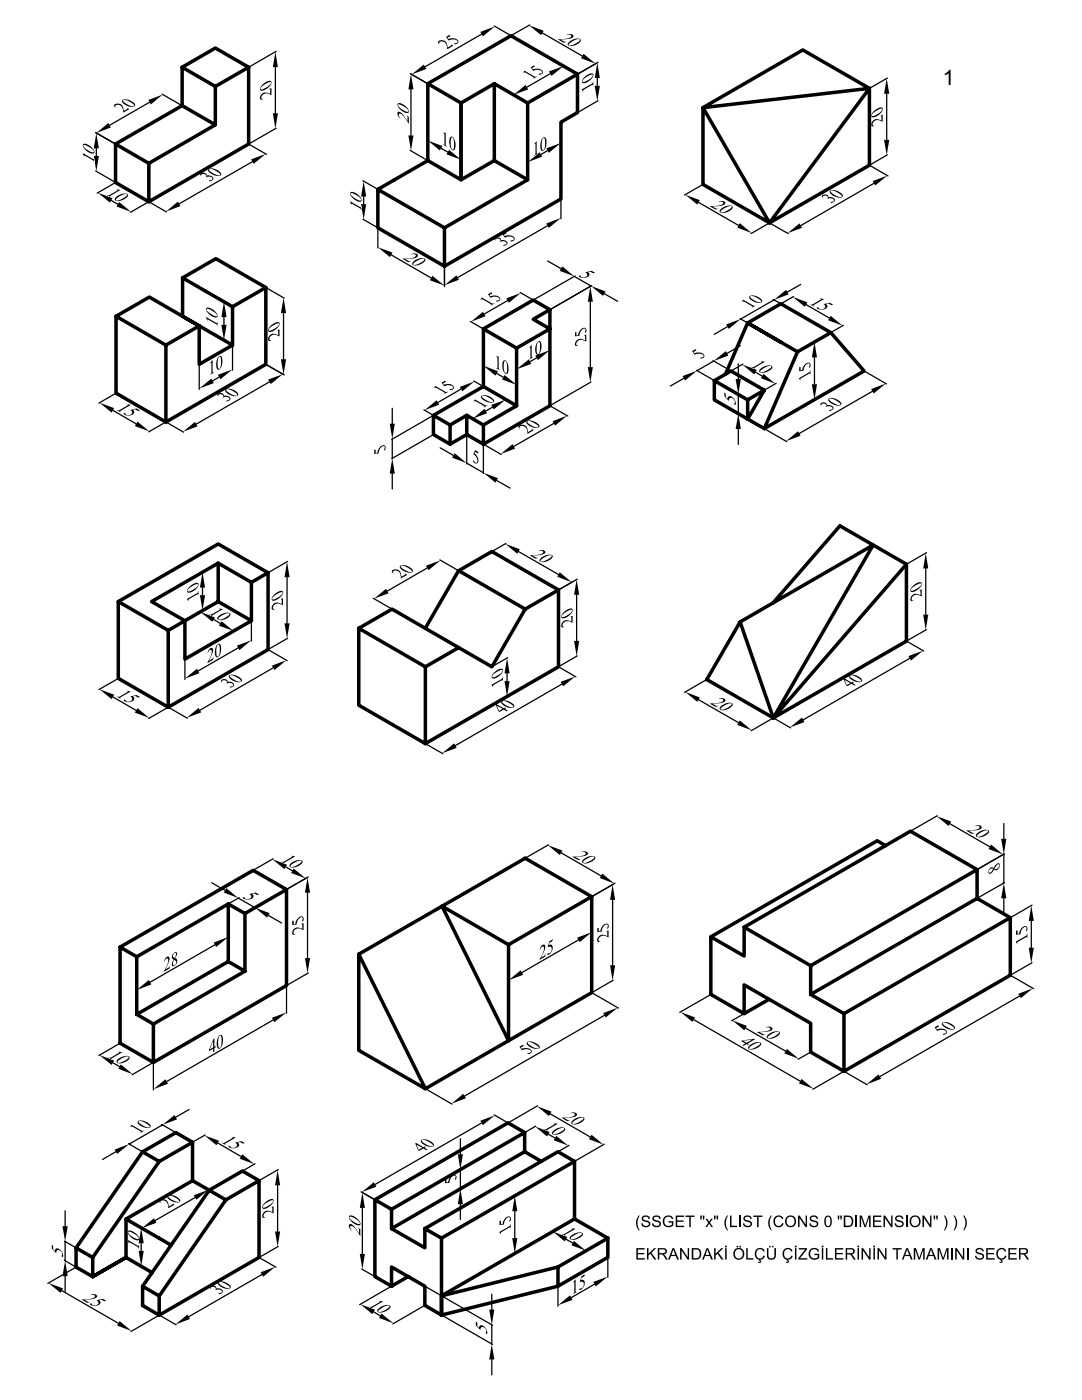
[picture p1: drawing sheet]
<svg xmlns="http://www.w3.org/2000/svg" width="216mm" height="279mm" viewBox="0 0 216 279" stroke-linecap="round" stroke-linejoin="round" font-family="sans-serif">
<defs><g id="words">
<text font-size="4.2" x="188.1" y="16.9">1</text>
</g></defs>
<g fill="none" stroke="#000" stroke-width=".7">
<path d="M36.3 13.4l6.7 3.9M49.6 13.4l-6.6-3.8-6.7 3.8v7.7M85.4 16.7v15.3l-10 5.8M85.4 16.7l6.6 3.9v15.3l-6.6-3.9M98.6 16.7l-6.6 3.9v15.3l6.6-3.9M115.2 14.8l-13.2-7.7-16.6 9.6M29.7 32.6l13.3-7.7v-7.6l6.6-3.9v15.3l-19.9 11.6v-7.7l-6.6-3.9v7.7l6.6 3.9M43 24.9l-6.7-3.8-13.2 7.6M105.3 20.6l-6.7-3.9v15.3l6.7 3.9M140.3 21.5v15.3l13.2 7.7 20-26.9v15.4l-20 11.5zM140.3 21.5l19.9-11.5 13.3 7.6zM36.4 55.5v7.6l10 5.8"/>
<path d="M53 57.4l-9.9-5.8-6.7 3.9 10 5.7M88.7 45.5l-13.3-7.7v7.7l13.3 7.6v-7.6l16.6-9.6v-15.3l9.9-5.8v7.7l-3.3 1.9v15.3l-23.2 13.4M23.2 63.1l6.6-3.8 10 5.7M33.1 68.9l-9.9-5.8v15.4l9.9 5.7v-15.3l6.7-3.9v7.7l6.6-3.8v-7.7l6.6-3.8v15.3l-19.9 11.5M103.1 69.5l-6.6-3.9v11.5M109.7 61.8v19.2l-13.2 7.6M109.7 61.8l-3.3 1.9 3.3 1.9-6.6 3.9v11.5l-6.6 3.8v3.8l-3.4-1.9v-3.8l3.4 1.9M109.7 61.8l-3.3-1.9-9.9 5.7M142.5 76l6.7 3.8v3.8l-6.7-3.8zM142.5 76l3.4-2 6.6 3.9-3.3 1.9M149.2 64.5l6.6-3.9 10 5.8-6.7 3.8zM152.5 77.9l-3.3 5.7"/>
<path d="M155.8 68.3l-6.6-3.8-4.4 10.2M159.1 70.2l-6.6 15.3M165.8 66.4l6.6 7.6-19.9 11.5M89.8 84.8v3.8M93.1 82.9l-3.3 1.9-3.3-1.9v3.8l3.3 1.9 3.3-1.9M103.1 81l-6.6-3.9-10 5.8M149.2 83.6l3.3 1.9M43.5 112.4v7.7l6.7 3.8M50.2 116.2l-6.7-3.8-13.3 7.7 6.7 3.8 6.6-3.8M53.5 114.3l-10-5.7-19.9 11.5M91.5 113.9l-6.6 11.5M111.4 117.7l-13.3-7.6-6.6 3.8 13.3 7.7"/>
<path d="M180.9 112.6v15.4l-26.6 15.3zM180.9 112.6l-13.3-7.7-13.3 15.4M33.6 125.8l-10-5.7v15.3l10 5.7v-15.3l3.3-1.9v7.7l13.3-7.7v-7.7l3.3-1.9v15.3l-19.9 11.5M71.6 125.4l6.6-3.8 13.3 7.6M84.9 133.1l-13.3-7.7v15.3l13.3 7.7M91.5 129.2l-6.6 3.9v15.3M104.8 121.6l6.6-3.9v15.4l-26.5 15.3M104.8 121.6l-6.7 11.5-6.6-3.9M147.7 124.1l6.6 19.2-13.3-7.7zM147.7 124.1l26.5-15.3-19.9 34.5M57.2 177.5l-6.7-3.8-26.5 15.3M118.1 178.9l-16.6 9.6v19.2l-13.3-26.9 13.3 7.7"/>
<path d="M176.7 168.8l-1.7-1-33.2 19.2M195 179.3v-5.8l-33.2 19.2M195 173.5l-13.3-7.6-33.2 19.1M24 189l3.3 1.9v11.5l3.3 2v7.6l-6.6-3.8zM45.6 180.4l-18.3 10.5M48.9 193.8l-3.3-1.9-18.3 10.5M48.9 182.3l-3.3-1.9v11.5M71.6 190.4v19.2l13.3 7.7-13.3-26.9 33.2-19.1 13.3 7.6v19.2l-33.2 19.2M141.8 187l6.7 3.8v-5.8l13.3 7.7v5.8l6.6 3.8v11.5l-6.6-3.8v-5.8l-13.3-7.6v5.7l-6.7-3.8zM153.5 199.4l-5 2.9M201.6 183.1l-6.6-3.8-33.2 19.2M30.6 204.4l18.3-10.6v-11.5l8.3-4.8v19.2l-26.6 15.3"/>
<path d="M168.4 202.3l33.2-19.2v11.5l-33.2 19.2M28.4 229.9l6.7-3.9 3.3 2-6.6 3.8zM28.4 229.9l-13.2 19.1M31.8 231.8l-13.3 19.2M38.4 235.6l-13.3 7.7v7.7l-6.6 3.8 6.6-3.8 5.3 3M38.4 228v7.6M38.4 235.6l3.3 1.9-13.3 19.2M51.7 235.6l-3.3-1.9-6.7 3.8 3.4 2M74.8 239.4l3.3 1.9v3.9l6.7 3.8v-3.8l3.3 1.9v15.3l-3.3-1.9v-3.8l-6.7-3.8v3.8l-3.3-1.9zM74.8 239.4l26.6-15.3 3.3 1.9-26.6 15.3M104.7 226v3.8l-26.6 15.4M104.7 229.8l3.3 2"/>
<path d="M114.6 231.8v11.5M15.2 249l3.3 2v3.8l-3.3-1.9zM25.1 243.3l9 5.2M28.4 256.7l3.4 1.9v3.9l-3.4-2zM31.8 258.6l13.3-19.1 6.6-3.9v15.4l-19.9 11.5M81.4 254.8l-3.3 1.9M84.8 245.2l26.5-15.4 3.3 2-26.5 15.3M111.3 256.7l-23.2 5.7M111.3 252.9l-23.2 5.7M121.3 247.1l-10 5.8v3.8l10-5.8v-3.8l-6.7-3.8-26.5 15.3v3.8"/>
</g>
<g fill="none" stroke="#000" stroke-width=".25">
<path d="M32.4 18.8l3.9 2.3M54.9 13.4v9.2M55.1 10.2l-5.4 3.2M81.9 14.7l3.4 2-3.3-1.9M82 17.8v9.2M96.1 6.8l-11.3 6.5M98.6 5.2l3.3 1.9M102.3 18.8l2.9 1.7M105.7 5l-3.7 2.1M108.2 6.6l8 4.6M109.8 14.7l-4.7 2.7M112.3 13.1l2.9 1.7"/>
<path d="M119.2 15.6v1.5M119.3 12.4l-4 2.4M176.9 18.7v9.2M177.1 15.6l-3.6 2M19.1 26.5l3.9 2.2M19.1 34.1l3.9 2.3M19.2 29.6v1.5M22.2 40l1.3 .8M23 36.4l-3.6 2.1M29.8 20.4l-7.9 4.6M49.7 28.8l3.5 2M50.4 32.3l-14.6 8.4"/>
<path d="M55.1 25.6l-5.4 3.1M72.4 36.1l3 1.7M72.6 39.2v1.5M81.9 30l3.4 2M85.4 27.9v4.1M88 29.6l1.3 .8M92 31.7v4.1M105.3 32.2v3.6M109.3 30.1l-1.4 .7M111.9 28.4v3.6M111.9 39.8v3.9M119.3 20.1l-4 2.3"/>
<path d="M140.2 36.8l-3.6 2.1M173.5 33l3.7 2.1M174.4 36.6l-14.6 8.4M177.1 30.9l-3.6 2.1M29.7 40.3l-3.7 2.1M29.7 40.3l3.5 2M53.1 57.4l3.6 2.1M72.4 43.7l3 1.7M75.4 45.5v4M78.1 50.9l7.9 4.6M88.7 53.2v4M101.3 60l-4.7 2.7"/>
<path d="M103.8 58.4l2.6 1.5M109.3 45l-18 10.4M109.3 52.1l2.7 1.5M114.6 55.2l3.3 1.9-8.1 4.7 8.3-4.8M114.7 55.1l-8.3 4.8M120.6 58.6l2.6 1.5M139.4 40.4l8 4.6M153.5 44.5l-3.6 2.1M153.6 44.5l3.7 2.1M154.3 59.8l1.5 .8M154.5 59.8l-6.7 3.9M158.3 59.2l-2.4 1.4"/>
<path d="M159.8 56.8l-2.7 1.5M23.1 78.5l-3.4 2M39.8 72.8v4.9M43.7 75.2l-1.3 .8M44.6 67.8l1.8 1.1M44.6 60.2l1.8 1M44.7 63.3v1.5M46.4 68.9v5M53.8 76.2l-14.6 8.4M56.6 74.8l-3.5-2.1 3.6 2.1M56.6 62.5v9.2M92 77.6l-4.6 2.7"/>
<path d="M93.8 64.1l2.6 1.5M94.5 76l1.9 1.1M96.5 72.8v4.3M99.1 74.5l1.3 .8M100.8 79.7l2.2 1.2M103.1 69.5v4.4M103.1 76.7v4.2M107.1 71.4l-1.4 .8M109.7 65.7v4.3M117.8 60.2v13.1M117.9 76.2l-8.1 4.7M136.4 75.5l-2.6 1.5"/>
<path d="M139 73.9l3.5 2M142.3 72l3.5 2M142.4 72.1l-3.3 1.9M145.2 65.2l-2.7 1.5M145.9 77.9l1.5 .9M147.3 72.6v3M147.3 78.7v3.8M147.7 63.6l1.4 .8M147.7 69l-2.6 1.5M148.2 72.7l-2.3 1.3M150.7 74.3l1.4 .8M154.9 76.5l-2.4 1.4"/>
<path d="M160.8 60.8l4.7 2.7M162.5 71.3v5.4M162.6 79.7l-.1 .1M162.6 68.2l-.1 .1M168.3 64.9l-2.5 1.4M172.5 74.1l4.4 2.5M174.1 78.1l-14.6 8.4M22.5 81.9l4.7 2.7M33.1 84.2l-3.4 2M33.2 84.2l3.4 2.1M78.3 81.5v3.1M78.3 87.6v3.9"/>
<path d="M78.3 94.5v3.1M84.6 81.8l1.8 1.1M86.4 86.8l-8.3 4.7M86.4 82.9l-8.3 4.8M87.8 89.4l2.7 1.5M93.1 86.8v5.8M93.1 92.4l3.4 1.9M94.1 83.5l2.3 1.3M96.5 88.7v5.8M96.5 88.7l3.5 2M98.3 81.3l-1.4 .7M99.1 95.9l2.7 1.5"/>
<path d="M109.8 81l3.5 2M110.5 84.5l-8 4.6M145.9 81.7l1.5 .9M147.3 85.6v3.1M152.5 85.6l4.5 2.5M40.4 117.3v1.5M43.5 112.4l-3.2 1.9M57.3 115.2v9.2M57.4 112l-3.9 2.3M74.5 119.4l3.7 2.1M85.3 113.3l-8 4.7M87.8 111.7l3.7 2.2"/>
<path d="M100.9 108.5l-2.7 1.5M103.5 110.1l7.9 4.6M115.1 118.7v9.2M115.2 115.6l-3.7 2.1M184.7 113.5v9.2M184.9 110.3l-4 2.3M22.5 139.1l4.7 2.7M23.6 135.4l-3.9 2.2M36.9 131.6v4M40.3 121.9l3.2-1.8-3.7 2.1M42.6 123.6l1.4 .8M47.5 129.3l-8 4.6"/>
<path d="M50.1 123.9l-3.6 2.1M50.2 124v3.9M53.5 129.7l3.8 2.1M54.5 133.3l-14.6 8.4M57.4 127.4l-3.9 2.2M101.2 134.4v1.5M101.3 138.9l-3.1 1.8M101.3 131.3l-3.1 1.7M111.5 133.1l3.4 2M112.1 136.5l-21.2 12.3M115.2 130.9l-3.7 2.1M139.4 139.6l8 4.6"/>
<path d="M141 135.6l-4.4 2.6M180.9 128l3.4 1.9M181.5 131.4l-21.2 12.3M184.9 125.6l-4 2.3M33.5 141.2l-3.8 2.2M33.6 141.2l3.8 2.1M84.9 148.4l3.4 2M154.3 143.3l-4.4 2.5M154.4 143.3l3.4 2M42.2 176.2l2.7 1.5M47.6 179.2l3.3 1.9M47.7 179.2l-2.1 1.2"/>
<path d="M54.5 171.4l-3.9 2.3M57 173l1.3 .8M61.4 178.2v13M61.5 175l-4.3 2.5M109.5 168.6l-4.7 2.6M112 170.2l7.9 4.6M118.1 179v7.2M122.2 179.6v13M122.7 176.3l-4.6 2.6M187 162.8l-5.3 3M189.5 164.4l8 4.6M200.3 164.3v3.1"/>
<path d="M200.3 170.5v5.7M200.3 179.3v3.1M200.4 170.4l-5.4 3.1M200.4 176.1l-5.4 3.2M27.3 197.4v5M42.9 188.6l-12.9 7.4M45.6 186.9v4.9M51 181.1l-2.1 1.2M53.6 182.7l2.6 1.5M57.2 196.7v5.5M61.5 194.2l-4.3 2.5M101.5 188.6v7.2"/>
<path d="M115.4 187.6l-11.3 6.5M118.1 198.1l5.3 3.1M122.4 195.6l-4.3 2.5M141.8 198.5l-6.2 3.5M201.7 194.7l4.5 2.6M203.5 198.8l-27.9 16.1M205.8 183.8v5.3M205.9 192.1l-4.2 2.5M205.9 180.6l-4.2 2.5M22.5 212.1l1.4 .8M23.9 208.2l-4.2 2.5M30.6 212l-4.2 2.5"/>
<path d="M30.6 212.1v5.4M54.5 203.6l-21.2 12.2M84.9 217.3l5.3 3M120.6 202.6l-27.9 16.1M138.4 203.5l21.3 12.3M148.4 202.3l-2.4 1.4M148.8 205.2l8 4.6M161.7 210l-2.4 1.4M168.4 213.8l-6.2 3.6M168.4 213.8l4.6 2.7M23.1 229.8l-2.6 1.6M25.6 228.2l2.8 1.6"/>
<path d="M32.3 224.4l2.8 1.6M32.4 224.5l-6.6 3.8M37.7 221.4l-2.6 1.5M38.5 235.6l3.2 1.9M38.9 239l-7.9 4.6M40.9 226.5l-2.4 1.4M43.5 228.1l4.6 2.7M50.9 232.3l-2.5 1.4M55.4 236.6v9.2M55.5 233.4l-3.7 2.2M72.1 237.8l2.7 1.6-2.6-1.5M91.9 227.3v3.1"/>
<path d="M91.9 233.4v3.9M96.1 224.1l-21.3 12.3M98.6 222.5l2.7 1.6M104.6 229.9l-12.9 7.4M104.6 226l-12.9 7.5M106.9 224.7l-2.2 1.3M107.3 220.7l-5.9 3.4M109.4 226.4l1.3 .7M109.8 222.3l8 4.6M113.5 228.6l-2.1 1.2M114.6 231.8l-12 6.9M120.6 228.3l-5.9 3.4"/>
<path d="M12.3 257.6l11.3 6.5M12.8 251.5l2.3 1.4M12.8 247.7l2.3 1.3M13 241.6v3.1M13 247.8v3.8M13 254.7v3M15.1 252.9l-5.6 3.2M25.2 251l3.1 1.8M28.2 248.1v1.5M28.3 245.1l-3.1-1.8 3.2 1.9M51.8 251l3.3 1.9M52.3 254.4l-14.6 8.4"/>
<path d="M55.5 248.8l-3.7 2.1M72.2 253.3l2.6 1.4M72.3 241.1v9.2M78.1 256.7l-6.3 3.7M84.8 256.7l13.5 7.8M91.9 240.3v3.1M98.1 258.3v3M102.7 241.7v5.4M111.3 256.8v3.9M112.9 247.3l1.4 .8M114.6 243.3l-12 6.9M118.6 256.3l-4.6 2.7"/>
<path d="M121.2 247.1l-4.4 2.6M121.3 251v3.9M31.7 262.5l-5.6 3.2M31.8 262.5l3.3 1.9M74.5 261.8l1.4 .8M84.7 260.5l-6.3 3.7M84.8 260.5l13.5 7.8M98.1 264.4v3.8M98.1 271.3v3.1"/>
</g>
<g fill="#000">
<path d="M29.6 20l.5 .8 2.4-1.9zM19.2 26.5l2.4-1.9 .5 .8zM24.7 22.1l-.1 .4 1.2-.7-.3-.3-.1 .2zM23.1 21a1.17 1.17 0 0 1 1.5 1.4 1.32 1.32 0 0 0-1.1-1.7zM22.8 20.9v.2l.2 .4v-.3l.5-.5zM24.3 20.1a2.2 2.2 0 0 0 2.2 1.3l.2-.2a2.78 2.78 0 0 1-2.2-1.1l.1-.1zM24.5 19.9l-.2 .2a1.81 1.81 0 0 1 2.1 .5l.4 .5-.3 .3 .3-.1 .2-.3a2.22 2.22 0 0 0-2.5-1.1z" fill-rule="evenodd"/>
<path d="M95.8 6.4l.6 .9 2.4-2zM82.1 14.9l2.5-2 .5 .9zM89.3 9.5v.3l1.1-.7-.3-.3-.1 .3zM87.8 8.3a1.19 1.19 0 0 1 1.4 1.5 1.36 1.36 0 0 0-1-1.8zM87.5 8.2l-.1 .2 .3 .4-.1-.3 .6-.5zM90.6 8.7v.1h.3l.5-.3zM89 7.4l.5 .7a1.25 1.25 0 0 1 1.8 .2l-.1 .3 .2-.1a.93 .93 0 0 0-1.1-.9l-.8 .2-.2-.3 .6-.3-.2-.2z" fill-rule="evenodd"/>
<path d="M102.5 18.9l2.4-1.9 .5 .8zM109.5 14.3l.5 .9 2.4-2zM104.4 14.5h.2zM104.6 14.1l-.2 .4 .2-.1 .5 .2 1.4 .9-.1 .2 .8-.4h-.4zM107.5 14.8v.1a.7 .7 0 0 0 .8-.3zM105.9 13.4l.5 .8a1.28 1.28 0 0 1 1.8 .2l-.1 .2h.2l.1-.2a1.45 1.45 0 0 0-2.1-.6l-.1-.2 .5-.3-.1-.3z" fill-rule="evenodd"/>
<path d="M111.3 7.9l1.2 .6 .5-.1-1.1-.5zM111.4 7.8l.5 .1a4.8 4.8 0 0 0 2.4-.4l.1-.3-.5-.2 .1 .2a2.24 2.24 0 0 1-2.1 .6zM113 6.9l.1 .1a1.54 1.54 0 0 1 1.3 .2v-.1a.98 .98 0 0 0-1.4-.2zM113.5 8.4l-.3 .5 .3 .1a2.57 2.57 0 0 1 2.2-1.2 2.09 2.09 0 0 0-2.2 .6zM113.2 8.9a1.76 1.76 0 0 0 2.3-.3l.4-.6-.1-.2-.4-.1 .3 .3a3.2 3.2 0 0 1-2.2 1.1zM116.4 10.7l-.5 .9 3 1.1zM105.6 5l2.9 1.1-.5 .9z" fill-rule="evenodd"/>
<path d="M119.2 12.5l-.5 3.1h1zM118.7 17.1h1l-.5 3.1zM116.4 18.1v.2zM116.1 17.8l.3 .5 .1-.4 1.7-1 .2 .2v-.9l-.4 .6zM116.2 16.2v.4a2.04 2.04 0 0 0 2.1-1.6 2.82 2.82 0 0 1-2 1.4zM116.6 15.4a.99 .99 0 0 0-.4 1.2 1.77 1.77 0 0 1 1.5-1.6l.5-.1 .1 .4 .1-.4-.1-.2-.4-.1z" fill-rule="evenodd"/>
<path d="M19.2 26.5l-.5 3.1h1zM18.7 31.1h1l-.5 3.1zM16.8 31.1v.2zM16.5 30.5l.3 .8v-.2l.4 .1 1.4 .9 .2 .3v-.8l-.2 .2zM16.6 29.1a1.95 1.95 0 0 0 2.2 1.5l-.1-.2a2.01 2.01 0 0 1-1.7-.8zM16.6 28.8l-.1 .2 .1 .4 .1-.5a2.94 2.94 0 0 1 2.1 1.4v.3a1.73 1.73 0 0 0-1.4-1.8z" fill-rule="evenodd"/>
<path d="M19.5 38.5l2.9 1-.5 .9zM23.8 40.3l-.6 .9 3 1.1zM23.3 37.8l.1 .1zM21.3 39l.7 .4-.1-.2 2.1-1.3-.7-.1 .2 .1-.4 .3-1.4 .8zM23.2 39.3l-.3 .6h.2a2.11 2.11 0 0 1 1.5-1.1h.7a2.09 2.09 0 0 0-2.1 .5zM22.9 39.9a1.92 1.92 0 0 0 2.6-1l-.1-.2-.4-.1 .4 .3a3.1 3.1 0 0 1-2.2 1.1z" fill-rule="evenodd"/>
<path d="M54.4 22.6h1.1l-.6 3.1zM54.9 10.3l-.5 3.1h1.1zM53.7 17.7l.2 .2v.8l.2 .3 .1-1.4zM52.3 18.7l-.3 .3 .1 .5a1.17 1.17 0 0 1 2-.5 1.4 1.4 0 0 0-1.8-.3zM52 19a.64 .64 0 0 0 0 .9l.5-.1-.3-.1zM52 17.7v.3a2.21 2.21 0 0 0 2.1-1.2v-.3a2.82 2.82 0 0 1-2 1.4zM52.4 16.9a1.04 1.04 0 0 0-.4 1.1 1.83 1.83 0 0 1 1.5-1.5l.5-.1 .1 .4v-.6a1.71 1.71 0 0 0-1.7 .7z" fill-rule="evenodd"/>
<path d="M72.6 36.2l-.5 3h1zM72.1 40.7h1l-.5 3.1zM70.1 40.7l.1 .2zM69.8 40.2l.3 .7v-.2l.4 .1 1.5 .9 .1 .4v-.9l-.1 .2zM70 38.7a1.95 1.95 0 0 0 2.1 1.5v-.2a1.97 1.97 0 0 1-1.8-.8zM69.9 38.4l.1 .6v-.5a2.94 2.94 0 0 1 2.1 1.4v.3l.1-.2a2.17 2.17 0 0 0-2.3-1.6z" fill-rule="evenodd"/>
<path d="M81.2 23l.1 .2a1.97 1.97 0 0 0 .3 1.5v-1.3zM79.5 22.3v.6l.2-.2a2.24 2.24 0 0 1 1.5 1.5l.3 .5-.2-.5a4.2 4.2 0 0 0-1.6-1.9zM79.4 22.4l.1 .8 .4 .4a1.42 1.42 0 0 1-.4-1.3zM79.4 21a2.06 2.06 0 0 0 1.8 1.6l.3-.1v-.2a2.57 2.57 0 0 1-2.1-1.3zM79.4 20.7v.6l.1-.5a2.96 2.96 0 0 1 2 1.4v.3a1.7 1.7 0 0 0-1.4-1.8zM82 14.8l-.5 3h1zM81.5 27h1l-.5 3.1z" fill-rule="evenodd"/>
<path d="M85.4 28l2.9 1.1-.5 .9zM89.6 29.9l-.5 .9 2.9 1.1zM88.4 26.5l.2 .1zM88.4 26.5l.3 .3v2.1h-.2l.7 .4-.3-.3v-2.5zM89.9 27.3a2.47 2.47 0 0 0 .1 2.4l.3 .2a2.71 2.71 0 0 1-.2-2.5h.2zM90 27.3a1.81 1.81 0 0 1 .6 2l-.2 .6-.4-.2 .6 .3a2.15 2.15 0 0 0-.3-2.7z" fill-rule="evenodd"/>
<path d="M109 29.6l.5 .9 2.4-2zM105.3 32.4l2.4-2 .5 .9zM106.6 28.8l.1-.1zM107 28.2l-.4 .6 .2-.1v2.1l-.2 .3 .7-.4-.2-.1zM108.2 27.7a2.16 2.16 0 0 0 0 2.4l.2-.1a2.05 2.05 0 0 1-.3-1.9l.3-.6zM108.4 27.4l-.2 .3 .4-.2a2.94 2.94 0 0 1-.2 2.5l-.2 .1h.2a2.2 2.2 0 0 0 .3-2.7z" fill-rule="evenodd"/>
<path d="M136.7 38.9l2.9 1-.5 .9zM147.6 44.5l-.5 .9 2.9 1.1zM141.6 41.2l1.2 .6 .5-.1-.4-.1-.7-.4zM141.7 41.1l.5 .1a4.5 4.5 0 0 0 2.4-.4l.2-.3-.6-.2 .1 .2a2.24 2.24 0 0 1-2.1 .6zM143.3 40.2l.1 .1a1.5 1.5 0 0 1 1.4 .2l-.1-.1a1 1 0 0 0-1.4-.2zM143.8 41.7l-.2 .5 .2 .1a2.11 2.11 0 0 1 1.5-1.1l.7-.1a2.09 2.09 0 0 0-2.2 .6zM143.6 42.2a1.73 1.73 0 0 0 2.2-.3l.4-.6-.1-.2-.4-.1 .3 .3a3.1 3.1 0 0 1-2.2 1.1z" fill-rule="evenodd"/>
<path d="M174.1 36.1l.5 .9 2.5-1.9zM157.1 46.5l2.4-1.9 .5 .9zM165.8 40.3v.2h.2l.6-.4zM164 39.2l.2 .3 .1-.4zM164.1 38.9l-.1 .3a.74 .74 0 0 1 1.2 .3l-.1 .2a1.09 1.09 0 0 1 1.4 .3l-.2 .2 .3-.1v-.2l-.3-.4-.5-.2h-.5v-.2a.9 .9 0 0 0-1.2-.2zM165.5 38.2a2.04 2.04 0 0 0 2.4 1.1 2.73 2.73 0 0 1-2.2-1.1l.1-.1zM165.7 38l-.2 .2a1.78 1.78 0 0 1 2.1 .6l.4 .4-.3 .3 .3-.1 .2-.3a2.14 2.14 0 0 0-2.5-1.1z" fill-rule="evenodd"/>
<path d="M176.4 27.9h1l-.5 3.1zM176.9 15.6l-.5 3.1h1zM175.7 23l.2 .2v.8l.2 .3v-1.4zM174.3 24l-.3 .3 .1 .5a1.16 1.16 0 0 1 2-.5 1.47 1.47 0 0 0-1.8-.3zM174 24.3a.68 .68 0 0 0 0 .9l.5-.1h-.3zM173.9 23v.3a2.16 2.16 0 0 0 2.2-1.2v-.3a2.83 2.83 0 0 1-2 1.4zM174.3 22.2a.99 .99 0 0 0-.4 1.1 1.82 1.82 0 0 1 1.5-1.5l.6-.1 .1 .4 .1-.4-.2-.2a1.74 1.74 0 0 0-1.7 .7z" fill-rule="evenodd"/>
<path d="M33.1 42.2l2.4-2 .5 .9zM50.1 31.8l.5 .9 2.4-2zM41.7 36.1l.2 .1 .7-.4zM39.9 34.9l.3 .2 .1-.3zM40.1 34.6l-.2 .3a.74 .74 0 0 1 1.3 .3l-.2 .2 .4-.1a.93 .93 0 0 1 1 .3l-.1 .3 .3-.1v-.3l-.4-.3-.9-.2-.1-.2a.84 .84 0 0 0-1.1-.2zM41.5 33.9a2.04 2.04 0 0 0 2.4 1.1 3 3 0 0 1-2.2-1.1l.1-.1zM41.7 33.7l-.2 .2a1.56 1.56 0 0 1 1.7 .3l.8 .6-.3 .3 .3-.1 .2-.2a2.13 2.13 0 0 0-2.5-1.1z" fill-rule="evenodd"/>
<path d="M75.4 49.3l2.9 1.1-.5 .9zM86.3 55l-.5 .9 2.9 1.1zM80.3 51.6l1.1 .7 .6-.1-.4-.1a1.62 1.62 0 0 0-1.3-.5zM80.3 51.6l.6 .1a5 5 0 0 0 2.4-.4l.1-.3-.5-.2 .1 .2a1.81 1.81 0 0 1-1.6 .6zM82 50.7l.1 .1a1.5 1.5 0 0 1 1.3 .2v-.1a.98 .98 0 0 0-1.4-.2zM82.5 52.2l-.3 .5 .2 .1a2.11 2.11 0 0 1 1.5-1.1l.7-.1a2.09 2.09 0 0 0-2.1 .6zM82.2 52.7a1.73 1.73 0 0 0 2.3-.3l.4-.6-.2-.2-.4-.1 .4 .3a3.1 3.1 0 0 1-2.2 1.1z" fill-rule="evenodd"/>
<path d="M100.4 48.9v.1l.2 .1 .7-.4zM98.7 47.8l.1 .2 .2-.3zM98.8 47.5l-.1 .3a.72 .72 0 0 1 1.2 .3l-.2 .2a1.12 1.12 0 0 1 1.4 .2l-.1 .2h.3v-.3l-.4-.4-.9-.1-.1-.2a.89 .89 0 0 0-1.1-.2zM101.9 48v.2a.66 .66 0 0 0 .8-.4zM100.2 46.7l.6 .7a1.28 1.28 0 0 1 1.8 .3l-.2 .2 .3-.1a1.07 1.07 0 0 0-1.6-.8l-.4 .1-.2-.2 .6-.4-.2-.2zM109 44.6l.5 .9 2.4-2zM88.7 56.9l2.4-2 .5 .9z" fill-rule="evenodd"/>
<path d="M115.5 55v.1l.2 .2 .4 .2-.3-.5zM116.8 54.3l.3 .3 .1 .4-.8 .4-.4-.1a1.15 1.15 0 0 0 1.6-.5l-.3-.5 .5-.1 .6 .3 .3-.1-.7-.4z" fill-rule="evenodd"/>
<path d="M117.9 57.1l2.9 1.1-.5 .9zM112.2 53.2l-.5 .9 2.9 1.1z" fill-rule="evenodd"/>
<path d="M154.5 59.8l2.3-2 .6 .9zM144.9 64.7l.5 .9 2.4-1.9zM148 60.3l.2-.1zM148.2 59.8l-.2 .5 .4-.1 1.8 1-.2 .2 .8-.4h-.4zM149.5 59.2a2.04 2.04 0 0 0 2.3 1.1 2.73 2.73 0 0 1-2.1-1.1v-.1zM149.6 59l-.1 .2a1.82 1.82 0 0 1 2.1 .6l.3 .4-.3 .3 .4-.1 .1-.3a2.18 2.18 0 0 0-2.5-1.1z" fill-rule="evenodd"/>
<path d="M41.4 63.8v.2zM41.1 63.2l.3 .8v-.2l.4 .1 1.4 .9 .2 .3v-.8l-.2 .2zM41.2 61.8a1.92 1.92 0 0 0 2.1 1.5v-.2a1.96 1.96 0 0 1-1.7-.8zM41.2 61.5l-.1 .2 .1 .4 .1-.5a3.1 3.1 0 0 1 2 1.4v.3a1.73 1.73 0 0 0-1.4-1.8zM44.2 64.8h1l-.5 3.1zM44.7 60.2l-.5 3.1h1z" fill-rule="evenodd"/>
<path d="M41.9 72.5l.2-.2zM42.4 71.9l-.5 .6 .2-.2 .1 .5v1.7l-.3 .3 .8-.4-.3-.1zM43.5 71.4a2.16 2.16 0 0 0 0 2.4l.3-.2a1.72 1.72 0 0 1-.3-1.8l.3-.6zM43.8 71.1l-.3 .3 .4-.2a2.87 2.87 0 0 1-.1 2.4l-.3 .2a1.7 1.7 0 0 0 .9-2.1l-.2-.6zM39.8 77.6l2.4-2 .5 .9zM43.5 74.8l.5 .9 2.4-2z" fill-rule="evenodd"/>
<path d="M53.5 75.8l.5 .8 2.4-1.9zM36.5 86.2l2.4-2 .5 .9zM45.1 80h.6l.3-.3zM43.3 78.8l.3 .3 .1-.4zM43.5 78.5l-.2 .3a.76 .76 0 0 1 1.3 .3l-.2 .2a1.09 1.09 0 0 1 1.4 .3l-.1 .2 .3-.1v-.2l-.4-.4-.9-.1-.1-.3a.89 .89 0 0 0-1.1-.2zM44.9 77.9a2.04 2.04 0 0 0 2.4 1 2.85 2.85 0 0 1-2.2-1l.1-.2zM45.1 77.6l-.2 .3a1.82 1.82 0 0 1 2.1 .5l.4 .4-.3 .3 .3-.1 .2-.2a2.1 2.1 0 0 0-2.5-1.2z" fill-rule="evenodd"/>
<path d="M55.3 65.8l.2 .2v.9l.2 .2 .1-1.3zM53.9 66.8l-.2 .3v.5a1.17 1.17 0 0 1 2-.5 1.43 1.43 0 0 0-1.8-.3zM53.7 67.1a.64 .64 0 0 0-.1 1l.5-.1-.3-.1zM53.6 65.9v.3a2.04 2.04 0 0 0 2.1-1.5 2.82 2.82 0 0 1-2 1.3zM54 65a.99 .99 0 0 0-.4 1.2 1.77 1.77 0 0 1 1.5-1.6l.5-.1 .1 .4 .1-.3-.1-.3h-.4zM56 71.7h1.1l-.5 3.1zM56.6 59.4l-.6 3.1h1.1z" fill-rule="evenodd"/>
<path d="M86.6 77.5l.2-.1zM86.8 77.1l-.2 .4 .3-.1 .4 .2 1.5 .8-.1 .2 .7-.4-.4 .1zM89.7 77.7l.3 .2 .6-.4zM88.1 76.4l.5 .7a1.33 1.33 0 0 1 1.8 .2l-.1 .3 .3-.1a1.08 1.08 0 0 0-1.7-.8l-.3 .1-.2-.3 .6-.3-.2-.2zM91.8 77.2l.5 .9 2.4-2zM84.7 81.9l2.4-2 .5 .9z" fill-rule="evenodd"/>
<path d="M94 64.2l2.4-2 .5 .9zM101 59.5l.5 .9 2.4-1.9zM95.9 59.8l.2-.1zM96.1 59.4l-.2 .4 .2-.1 .5 .2 1.4 .8-.1 .3 .8-.4h-.4zM99 60v.2a.7 .7 0 0 0 .8-.4zM97.4 58.7l.5 .7a1.34 1.34 0 0 1 1.8 .3l-.2 .2 .3-.1a.93 .93 0 0 0-1.2-.8l-.8 .1-.2-.2 .6-.4-.1-.2z" fill-rule="evenodd"/>
<path d="M99 71.2l.1 .1zM99 71.2l.2 .1 .1 .5v1.7h-.3l.8 .4-.3-.3v-2.4zM100.5 72a2.17 2.17 0 0 0 .3 2.5 2.95 2.95 0 0 1-.1-2.4h.2zM100.6 71.9a1.76 1.76 0 0 1 .6 2.1l-.2 .5-.4-.1 .3 .2h.2a2.19 2.19 0 0 0-.2-2.7zM96.5 73l2.9 1.1-.6 .9zM100.7 74.8l-.5 .9 2.9 1.1z" fill-rule="evenodd"/>
<path d="M105.6 69.4l.1-.1zM106 68.9l-.4 .5h.2v2.1l-.2 .3 .7-.4-.2-.1zM107.2 68.3a2.12 2.12 0 0 0 0 2.5l.2-.1-.2-.2-.1-.4v-1.1l.3-.8zM107.4 68.1l-.2 .2 .4-.1 .1 .2v1.3a1.01 1.01 0 0 1-.5 1.1 1.67 1.67 0 0 0 .8-2.1l-.2-.6zM103.1 73.7l2.4-2 .5 .9zM106.8 71l.5 .9 2.4-2z" fill-rule="evenodd"/>
<path d="M116.6 66.9l.1 .2 .1 .8 .1 .3 .1-1.4zM115.1 67.8l-.2 .4 .1 .5a1.16 1.16 0 0 1 1.9-.5 1.45 1.45 0 0 0-1.8-.4zM114.9 68.2a.64 .64 0 0 0 0 .9l.4-.1-.3-.1zM116.9 65.6l-.2 .8 .3-.1zM114.7 66.3v.8l.9-.1a1.29 1.29 0 0 1 1.2-1.4l.1 .2v-.2a1.06 1.06 0 0 0-1.5 .9l-.1 .4-.3 .1v-.7zM117.3 73.3h1l-.5 3zM117.8 57.2l-.5 3h1z" fill-rule="evenodd"/>
<path d="M136.2 75.1l.5 .8 2.4-1.9zM142.4 72.1l2.4-2 .5 .9z" fill-rule="evenodd"/>
<path d="M139.7 71.4v.1l.3 .1 .5-.4zM138.1 70.1l.5 .7a1.33 1.33 0 0 1 1.8 .3l-.1 .2 .2-.1a.93 .93 0 0 0-1.2-.9l-.7 .2-.2-.2 .6-.4-.2-.2z" fill-rule="evenodd"/>
<path d="M152.3 74.6l-.5 .9 2.9 1.1zM148.1 72.7l2.9 1.1-.5 .9zM151.8 72.1l.2 .1zM149.8 73.3l.8 .4-.1-.3 2.1-1.2-.8-.1 .2 .1-.3 .3-1.5 .8zM151.7 73.6l-.2 .5 .2 .1a2.18 2.18 0 0 1 1.5-1.1l.7-.1a2.09 2.09 0 0 0-2.2 .6zM151.5 74.1a1.52 1.52 0 0 0 1.9-.1 .69 .69 0 0 0 .6-1l-.4-.1 .3 .3a2.97 2.97 0 0 1-2.2 1.1z" fill-rule="evenodd"/>
<path d="M159.7 75.7v.2zM159.4 75.5l.3 .4v-.3l.4-.2 1.5-.9 .1 .2v-.8l-.2 .3zM161.7 72.5l-.3 .7 .1 .2a.69 .69 0 0 0 .2-.9zM159.5 73.3v.8l.8-.1a1.29 1.29 0 0 1 1.2-1.4l.1 .2 .1-.3a1.06 1.06 0 0 0-1.6 1l-.1 .4h-.3v-.7zM162 76.7h1l-.5 3.1zM162.5 68.3l-.5 3h1z" fill-rule="evenodd"/>
<path d="M158.2 59.2l2.9 1.1-.5 .9zM165.8 63l-.6 .9 2.9 1.1zM163.6 59.6h.2zM161.7 60.7l.7 .5-.1-.3 2.1-1.2-.8-.2 .2 .3-1.8 1zM163 61.3v.2l.2 .2 .4 .1-.3-.4zM164.3 60.7l.4 .3v.4l-.3 .3h-.9a.94 .94 0 0 0 1 .1 .94 .94 0 0 0 .6-.9l-.3-.2 .5-.1 .6 .3 .4-.1-.7-.4z" fill-rule="evenodd"/>
<path d="M19.9 80.4l2.9 1-.5 .9zM27.4 84.1l-.5 .9 2.9 1.1zM25.3 80.7l.2 .1zM23.3 81.9l.7 .4v-.3l2.1-1.2-.8-.1 .2 .1-.3 .3-1.5 .8zM24.7 82.5v.1l.1 .2 .5 .1-.3-.4zM26 81.8l.4 .4-.1 .3-.7 .4-.4-.1a.95 .95 0 0 0 1 .1 .95 .95 0 0 0 .5-.9l-.2-.2 .4-.1 .6 .3 .4-.1-.7-.4z" fill-rule="evenodd"/>
<path d="M76.9 89l-.2 .9 .2-.2zM74.7 89.8v.8l.8-.1a1.29 1.29 0 0 1 1.2-1.5l.1 .3 .1-.3a1.06 1.06 0 0 0-1.5 1l-.1 .4h-.3v-.7z" fill-rule="evenodd"/>
<path d="M78.3 91.5l-.5 3h1zM77.8 84.6h1l-.5 3z" fill-rule="evenodd"/>
<path d="M94.4 91.9v.3l.6 .3zM94.8 89.8l-.4 .8a1.33 1.33 0 0 1 .7 1.8l-.3-.1 .2 .2a1.07 1.07 0 0 0 0-1.8l-.3-.3 .1-.2 .6 .3 .1-.3z" fill-rule="evenodd"/>
<path d="M94.3 83.6l2.4-2 .5 .9zM98 80.8l.5 .9 2.4-2zM94.5 80.2l.2-.1zM94.7 79.7l-.2 .5 .3-.2 .4 .2 1.4 .9v.2l.7-.4h-.4zM95.9 79.1a2.04 2.04 0 0 0 2.4 1.1 2.8 2.8 0 0 1-2.2-1.1l.1-.1zM96.1 78.9l-.2 .2a1.82 1.82 0 0 1 2.1 .6l.4 .4-.3 .3 .4-.1 .1-.2a2.1 2.1 0 0 0-2.5-1.2z" fill-rule="evenodd"/>
<path d="M96.5 94.3l2.9 1.1-.6 .9zM90.7 90.4l-.5 .9 2.9 1.1z" fill-rule="evenodd"/>
<path d="M110.3 84.1l.5 .8 2.4-1.9zM99.9 90.6l2.4-2 .5 .9zM105.4 86.2l-.1 .4 1.1-.7-.2-.3-.1 .2zM103.8 85.1a1.05 1.05 0 0 1 1.4 1.1v.3a1.32 1.32 0 0 0-1-1.7zM103.5 85l-.1 .2 .3 .4-.1-.3 .6-.5zM105 84.2a2 2 0 0 0 2.4 1.1 2.78 2.78 0 0 1-2.2-1.1l.1-.1zM105.2 84l-.2 .2a1.78 1.78 0 0 1 2.1 .5l.4 .5-.3 .2 .3-.1 .2-.2a2.15 2.15 0 0 0-2.5-1.1z" fill-rule="evenodd"/>
<path d="M146.7 80.1l-.2 .5 .1 .2h.2v-.3zM144.5 78.3v.8l.9 .9 .1-.4 .3-.2 .7 .4 .2 .5a.94 .94 0 0 0-.4-1 .94 .94 0 0 0-1.1 0l-.1 .3-.3-.3v-.7z" fill-rule="evenodd"/>
<path d="M147.3 82.5l-.5 3.1h1zM146.8 75.6h1l-.5 3.1z" fill-rule="evenodd"/>
<path d="M156.8 88.1l2.4-2 .5 .9zM173.8 77.6l.5 .9 2.5-2zM165.5 81.8v.2h.2l.6-.4zM163.7 80.7l.2 .3 .1-.4zM163.8 80.4l-.1 .3a.74 .74 0 0 1 1.2 .3l-.1 .2 .3-.1a.93 .93 0 0 1 1.1 .3l-.2 .3 .3-.1v-.2l-.3-.4-.5-.2-.5 .1v-.3a.84 .84 0 0 0-1.2-.2zM165.2 79.7a2.04 2.04 0 0 0 2.4 1.1 2.92 2.92 0 0 1-2.2-1.1l.1-.1zM165.4 79.5l-.2 .2a1.78 1.78 0 0 1 2.1 .6l.4 .4-.3 .3 .3-.1 .2-.3a2.17 2.17 0 0 0-2.5-1.1z" fill-rule="evenodd"/>
<path d="M39.9 118.8h1l-.5 3.1zM40.4 114.2l-.5 3.1h1zM37.6 119.8v.2zM37.3 119.5l.3 .5v-.3l.4-.3 1.5-.8 .1 .2v-.9l-.1 .4zM37.4 117.9v.3a1.95 1.95 0 0 0 2.1-1.5 2.83 2.83 0 0 1-2 1.3zM37.8 117.1a.97 .97 0 0 0-.4 1.1 1.81 1.81 0 0 1 1.5-1.5l.6-.1 .1 .4v-.4l-.1-.2-.4-.1z" fill-rule="evenodd"/>
<path d="M57.3 112.1l-.5 3.1h1zM56.8 124.4h1l-.5 3.1zM56 119.5l.2 .2v.8l.2 .3 .1-1.4zM54.6 120.5l-.2 .3v.5a1.17 1.17 0 0 1 2-.5 1.43 1.43 0 0 0-1.8-.3zM54.4 120.8a.64 .64 0 0 0 0 .9l.4-.1-.3-.1zM54.3 119.5v.3a2.25 2.25 0 0 0 2.1-1.2v-.3a2.83 2.83 0 0 1-2 1.4zM54.7 118.7a.97 .97 0 0 0-.4 1.1 1.51 1.51 0 0 1 1.1-1.3 .72 .72 0 0 1 1-.2v.3l.1-.4-.1-.2a1.69 1.69 0 0 0-1.7 .7z" fill-rule="evenodd"/>
<path d="M74.6 119.5l2.4-2 .5 .9zM85 112.9l.5 .9 2.4-2zM80.1 115.1v.3l1.1-.6-.3-.4-.1 .3zM78.5 113.9a1.05 1.05 0 0 1 1.5 1.2v.3a1.31 1.31 0 0 0-1-1.8zM78.3 113.8l-.1 .4 .2 .2v-.3l.6-.5zM79.8 113.1a1.98 1.98 0 0 0 2.3 1.1 2.92 2.92 0 0 1-2.2-1.1l.1-.2zM79.9 112.9l-.1 .2a1.78 1.78 0 0 1 2 .5l.4 .4-.3 .3 .3-.1 .2-.2a2.18 2.18 0 0 0-2.5-1.1z" fill-rule="evenodd"/>
<path d="M100.8 108.5l2.9 1.1-.5 .9zM111.7 114.2l-.5 .9 2.9 1.1zM105.7 110.8l1.1 .7 .6-.2h-.4l-.7-.4zM105.8 110.8l.5 .1a4.8 4.8 0 0 0 2.4-.5l.1-.2-.5-.2 .1 .2a2.4 2.4 0 0 1-2.1 .6zM107.4 109.9l.1 .1a1.54 1.54 0 0 1 1.3 .2v-.1a1 1 0 0 0-1.4-.2zM107.9 111.4l-.3 .5 .2 .1a2.57 2.57 0 0 1 2.2-1.2 2.09 2.09 0 0 0-2.1 .6zM107.6 111.9a1.71 1.71 0 0 0 2.3-.3l.4-.6-.1-.2-.4-.1 .3 .2a3.1 3.1 0 0 1-2.2 1.2z" fill-rule="evenodd"/>
<path d="M115.1 115.6l-.5 3.1h1zM114.6 127.9h1l-.5 3.1zM113.8 123l.2 .2v.8l.2 .3 .1-1.4zM112.4 124l-.3 .3 .1 .5a1.13 1.13 0 0 1 .8-.9 1.13 1.13 0 0 1 1.2 .4 1.45 1.45 0 0 0-1.8-.3zM112.1 124.3a.68 .68 0 0 0 0 .9l.5-.1h-.3zM112.1 123v.3a2.16 2.16 0 0 0 2.1-1.2v-.3a2.83 2.83 0 0 1-2 1.4zM112.5 122.2a.99 .99 0 0 0-.4 1.1 1.82 1.82 0 0 1 1.5-1.5l.5-.1 .1 .4 .1-.4-.1-.2a1.88 1.88 0 0 0-1.7 .7z" fill-rule="evenodd"/>
<path d="M184.7 110.4l-.5 3.1h1zM184.2 122.7h1l-.5 3zM183.5 117.8l.2 .2v.8l.2 .2v-1.3zM182.1 118.7l-.3 .4 .1 .4a1.19 1.19 0 0 1 2-.5 1.43 1.43 0 0 0-1.8-.3zM181.8 119.1a.64 .64 0 0 0 0 .9l.5-.1-.3-.1zM181.7 117.8v.3a2.25 2.25 0 0 0 2.2-1.3v-.2a2.7 2.7 0 0 1-2.1 1.3zM182.2 116.9a.97 .97 0 0 0-.5 1.2 1.5 1.5 0 0 1 1.2-1.4l.9-.3 .1 .4 .1-.3-.2-.3a1.69 1.69 0 0 0-1.6 .7z" fill-rule="evenodd"/>
<path d="M19.9 137.6l2.9 1-.5 .9zM27.4 141.3l-.5 .9 2.9 1.1zM25.3 137.9h.2zM23.3 139l.7 .5v-.3l2.1-1.2-.8-.1 .2 .1-.3 .3-1.5 .8zM24.7 139.7v.1l.1 .2 .5 .1-.3-.4zM26 139l.4 .4-.1 .3-.7 .4-.4-.1a1.13 1.13 0 0 0 1.5-.2l.1-.4-.3-.4 .4-.1 .6 .3 .4-.1-.7-.4z" fill-rule="evenodd"/>
<path d="M40 122.1l2.9 1.1-.5 .9zM44.2 124l-.5 .9 2.9 1zM43.7 121.4l.2 .1zM41.7 122.6l.7 .4v-.2l2.1-1.2-.8-.2 .2 .2-.3 .2-1.5 .9zM43.6 123l-.3 .5 .3 .1a2.11 2.11 0 0 1 1.5-1.1l.6-.1a2.09 2.09 0 0 0-2.1 .6zM43.3 123.5a1.76 1.76 0 0 0 2.3-.3l.4-.6-.2-.3h-.3l.3 .2a3.2 3.2 0 0 1-2.2 1.1z" fill-rule="evenodd"/>
<path d="M47.3 128.9l.5 .9 2.4-2zM36.9 135.4l2.4-1.9 .5 .8zM41.7 131.9l-.3 .5 1.1-.7 .1-.6a1.22 1.22 0 0 1-.9 .8zM41.9 129.7h.3a3.5 3.5 0 0 1-.8 2.6l.3-.4a5 5 0 0 0 .8-2.3l-.1-.3zM41.8 129.5l-.2 .3-.1 .6a1.51 1.51 0 0 1 .9-1.1zM43.2 128.8a2.12 2.12 0 0 0 0 2.4l.2-.1a2.18 2.18 0 0 1-.2-1.9l.3-.6zM43.5 128.5l-.3 .3 .4-.2a2.83 2.83 0 0 1-.1 2.4l-.3 .2h.3a2.35 2.35 0 0 0 .4-2.7z" fill-rule="evenodd"/>
<path d="M100.7 135.9h1l-.5 3.1zM101.2 131.3l-.5 3.1h1zM98.3 136.9v.2zM98.1 136.7l.2 .4 .1-.4 .4-.2 1.4-.8 .2 .2v-.9l-.4 .6zM98.2 135v.4a2 2 0 0 0 2.1-1.6 2.83 2.83 0 0 1-2 1.4zM98.6 134.2a.97 .97 0 0 0-.4 1.2 1.56 1.56 0 0 1 1.1-1.4l.9-.3 .1 .4 .1-.3-.1-.3h-.4l-.7 .2z" fill-rule="evenodd"/>
<path d="M111.9 136.1l.5 .9 2.4-2zM88.2 150.3l2.4-1.9 .5 .8zM98.9 140.6l.6 1.4 .2 .1 .8-.5 .6 .4 .2-.2-.6-.3 .3-.2-.2-.1-1.2 .7-.6-1.4zM99 140.5l.1 .3 1.2 .7-.7 .4 .9-.5zM100 140.1a1.98 1.98 0 0 0 2.4 1.1 2.92 2.92 0 0 1-2.2-1.1v-.2zM100.1 139.9l-.1 .2a1.78 1.78 0 0 1 2.1 .5l.3 .4-.2 .3 .3-.1 .1-.2a2.18 2.18 0 0 0-2.5-1.1z" fill-rule="evenodd"/>
<path d="M136.7 138.1l2.9 1.1-.5 .9zM147.6 143.8l-.5 .9 2.9 1.1zM141.6 140.4l1.2 .7 .5-.2a1.21 1.21 0 0 1-1.1-.5zM141.7 140.4h.5a4.8 4.8 0 0 0 2.4-.4l.2-.2-.6-.2 .1 .2a2.33 2.33 0 0 1-2.1 .6zM143.3 139.5h.1a1.5 1.5 0 0 1 1.4 .3l-.1-.2a1.04 1.04 0 0 0-1.4-.1zM143.8 140.9l-.2 .6 .2 .1a2.42 2.42 0 0 1 2.2-1.2 2.01 2.01 0 0 0-2.2 .5zM143.6 141.5a1.59 1.59 0 0 0 1.9-.1l.7-.7-.1-.4-.4-.1 .3 .3a2.97 2.97 0 0 1-2.2 1.1z" fill-rule="evenodd"/>
<path d="M37.2 143.3l2.4-2 .6 .9zM54.3 132.8l.5 .9 2.3-1.9zM45.9 137.1v.1h.2l.6-.4zM44.1 135.9l.2 .3 .1-.4zM44.2 135.7l-.1 .2a.75 .75 0 0 1 1.2 .3l-.1 .2a1.12 1.12 0 0 1 1.4 .3l-.2 .2 .3-.1v-.2l-.3-.4-1-.1v-.3a.89 .89 0 0 0-1.2-.1zM45.7 134.9a2 2 0 0 0 2.3 1.1 2.78 2.78 0 0 1-2.2-1l.1-.2zM45.8 134.7l-.1 .2a1.78 1.78 0 0 1 2 .6l.4 .4-.3 .3 .3-.1 .2-.3a2.15 2.15 0 0 0-2.5-1.1z" fill-rule="evenodd"/>
<path d="M157.6 145.2l2.4-2 .5 .9zM181.3 130.9l.5 .9 2.4-1.9zM168.3 135.4l.6 1.4 .2 .1 .8-.4 .6 .3 .2-.1-.6-.4 .3-.1-.2-.2-1.2 .7-.6-1.3zM168.4 135.4l.2 .3 1.1 .6-.7 .4 .9-.5zM169.4 134.9a2.04 2.04 0 0 0 2.4 1.1 3 3 0 0 1-2.2-1.1l.1-.1zM169.5 134.7l-.1 .2a1.85 1.85 0 0 1 2.1 .5l.3 .5-.3 .3 .4-.1 .1-.3a2.16 2.16 0 0 0-2.5-1.1z" fill-rule="evenodd"/>
<path d="M48.5 179.1l-.1 .1 .2 .2 .4 .1-.3-.4zM49.8 178.4l.3 .3v.4l-.3 .3-.5 .1-.3-.1a1.12 1.12 0 0 0 1.6-.6l-.3-.4 .4-.1 .6 .3 .4-.1-.7-.4z" fill-rule="evenodd"/>
<path d="M54.4 171.5l2.9 1.1-.6 .9zM58.6 173.3l-.5 .9 2.9 1.1zM58.1 170.8l.2 .1zM56.2 171.9l.6 .5v-.2l2.1-1.3-.8-.1 .2 .1-.3 .3-1.5 .8zM58 172.3l-.3 .6 .2 .1a2.57 2.57 0 0 1 2.2-1.2 2.11 2.11 0 0 0-2.1 .5zM57.7 172.9a1.73 1.73 0 0 0 2.3-.3l.4-.7-.2-.2-.3-.1 .3 .3a2.87 2.87 0 0 1-2.2 1.1z" fill-rule="evenodd"/>
<path d="M109.3 168.7l2.9 1.1-.5 .8zM120.2 174.3l-.5 .9 2.9 1.1zM114.2 171l1.2 .6 .5-.1-.4-.1a1.49 1.49 0 0 0-1.3-.4zM114.3 170.9a5.4 5.4 0 0 0 2.9-.3l.1-.3-.5-.2 .1 .2a2.32 2.32 0 0 1-2.1 .6zM115.9 170.1h.1a1.33 1.33 0 0 1 1.3 .2v-.1a1 1 0 0 0-1.4-.1zM116.4 171.5l-.3 .5 .3 .1a2.03 2.03 0 0 1 1.5-1.1h.6a2.13 2.13 0 0 0-2.1 .5zM116.1 172l.2 .2a2.3 2.3 0 0 0 2.5-.9l-.2-.4-.3-.1 .3 .3a2.97 2.97 0 0 1-2.2 1.1z" fill-rule="evenodd"/>
<path d="M192.8 165.8l1.1 .6 .6-.2h-.4l-.8-.4zM192.8 165.7l.6 .1a4.8 4.8 0 0 0 2.4-.4l.1-.3-.6-.2 .2 .2a2.25 2.25 0 0 1-2.1 .6zM194.5 164.8v.1a1.5 1.5 0 0 1 1.4 .2v-.1a.98 .98 0 0 0-1.4-.2zM195 166.3l-.3 .5 .2 .1a2.57 2.57 0 0 1 2.2-1.2 2.09 2.09 0 0 0-2.1 .6zM194.7 166.8a1.73 1.73 0 0 0 2.3-.3l.4-.6-.2-.2-.4-.1 .4 .3a3.1 3.1 0 0 1-2.2 1.1zM186.9 162.9l2.9 1.1-.5 .8zM197.8 168.6l-.5 .8 2.9 1.1z" fill-rule="evenodd"/>
<path d="M200.3 176.2l-.5 3.1h1zM199.8 167.4h1l-.5 3.1zM198.4 173.4v.1l.3 .2a.85 .85 0 0 0 .8-1 .86 .86 0 0 1-1.1 .7zM197.7 173.1l-.4 .5v.3a.74 .74 0 0 1 .6-.6l.3 .1v-.1l-.2-.2zM197.3 173.6l-.1 .6 .2 .2a2.05 2.05 0 0 0 1.3-1.4l.4-.5h.2l.2 .5v-.5l-.2-.2a2.97 2.97 0 0 0-1.5 1.7l-.4 .2z" fill-rule="evenodd"/>
<path d="M33 193.5l-.3 .5 1.1-.7 .1-.6a1.22 1.22 0 0 1-.9 .8zM33.2 191.3h.3a3.8 3.8 0 0 1-.8 2.6l.3-.4a5 5 0 0 0 .8-2.3l-.1-.3zM33.2 191.1l-.3 .2-.1 .7a1.53 1.53 0 0 1 .9-1.1zM34.6 191.5l-.1 .2a.92 .92 0 0 0-.1 1.1h.1l.3-.1h-.2a1.01 1.01 0 0 1 .1-1.2zM34.8 190.2h.3v.2l-.2 .8 .2-.2a.68 .68 0 0 0 .1-1zM34.7 190.2a.8 .8 0 0 0-.4 .8 .8 .8 0 0 0 .7 .7l.1 .1a.82 .82 0 0 1-.6 1 .99 .99 0 0 0 .7-1.5l-.7-.4a.83 .83 0 0 1 .6-.9zM42.6 188.1l.5 .9 2.5-2zM27.3 197.6l2.4-2 .5 .9zM127.5 242.6l-.5 .8-.1 .9 .3 .9 .3 .4h.2l-.4-.8-.1-.7 .1-.8 .4-.7zM127.9 244.2l.2 .5h.8l-.5-.2-.2-.4zM128.8 242.8l.4 .1 .2 .4 .3-.1-.2-.4zM128.3 242.7l-.3 .4 .1 .4 .7 .3a.44 .44 0 0 1 .6 .2 .44 .44 0 0 1-.1 .6l-1.2 .1 .5 .2h.5l.5-.3 .1-.6-.6-.4a.51 .51 0 0 1-.5-.1 .51 .51 0 0 1-.2-.6l1.1-.1-.5-.2zM130.1 244.2l.2 .5h.7l-.5-.2-.1-.4zM131 242.8l.4 .1 .2 .4 .2-.1-.1-.4zM130.4 242.7a.56 .56 0 0 0-.1 .8l.6 .3a.44 .44 0 0 1 .6 .2 .44 .44 0 0 1-.1 .6l-1.1 .1 .4 .2h.6l.5-.3 .1-.6-.4-.3-.3-.1a.46 .46 0 0 1-.6-.1 .46 .46 0 0 1 0-.6l1.1-.1-.5-.2zM133.4 243.7v.3h.7v.4l-.5 .2-1 .1 1 .2 .8-.3v-.9zM133.4 242.8l.4 .2 .2 .3 .3-.1-.2-.4zM132.7 242.8l-.4 .6v.7l.3 .6 .8-.1h-.2a.91 .91 0 0 1-.6-1.2l.1-.3 .4-.2 1-.1a1.08 1.08 0 0 0-1.2-.2zM134.8 242.6v2.3h1.7v-.3h-1.4v-.8h1.3v-.2h-1.3v-.7h1.4v-.3zM136.8 242.6v.3h.7v2h.3v-2h.8v-.3zM140.2 242.6l.1 .8h.2v-.8zM139.7 242.6l.1 .8h.2v-.8zM141.3 244l-.6 .9h.4l.4-.7zM140.8 243.2l1.1 1.7h.4l-1.2-1.7zM141.9 243.2l-.4 .6 .2 .2 .5-.8zM143 242.6l.1 .8h.1l.1-.8zM142.5 242.6v.8h.2l.1-.8zM145.1 242.6l-.4 .8-.2 .9 .3 .9 .3 .4h.2l-.4-.8-.1-.7 .1-.8 .4-.7zM145.7 242.6v2.3h1.4v-.3h-1.1v-2z" fill-rule="evenodd"/>
<path d="M50.9 181.1l2.9 1.1-.5 .9zM45.2 177.2l-.5 .9 2.9 1.1z" fill-rule="evenodd"/>
<path d="M60.9 191.2h1l-.5 3.1zM61.4 175.1l-.5 3.1h1zM60.1 184.3l.2 .3v.8l.2 .2 .1-1.3zM58.7 185.3l-.3 .3 .1 .5a1.19 1.19 0 0 1 2-.5 1.43 1.43 0 0 0-1.8-.3zM58.4 185.6a.67 .67 0 0 0 0 .9h.5l-.3-.1zM60.5 183l-.2 .7 .1 .2a.64 .64 0 0 0 .1-.9zM58.3 183.8v.8l.9-.1a1.3 1.3 0 0 1 1.1-1.4l.1 .2 .1-.3-.2-.1a1.47 1.47 0 0 0-1.4 1.5h-.3v-.7z" fill-rule="evenodd"/>
<path d="M101.5 195.6l2.4-1.9 .5 .8zM115.2 187.1l.5 .9 2.4-2zM107.9 191.1l-.2 .5 1.1-.7 .1-.5a1.28 1.28 0 0 1-1 .7zM108.2 188.9h.3a3.8 3.8 0 0 1-.8 2.6l.3-.4a4.8 4.8 0 0 0 .8-2.3l-.2-.3zM108.1 188.7l-.2 .3-.1 .6a1.53 1.53 0 0 1 .8-1.1zM109.3 190.3v.3l.6-.4zM109.6 187.8l-.3 1.3 .5-.2 .2 .2 .1 .3-.1 .6-.3 .2a1.16 1.16 0 0 0 .3-1.6h-.5l.1-.4 .6-.4 .1-.4z" fill-rule="evenodd"/>
<path d="M121.7 192.6h1l-.5 3.1zM122.2 176.5l-.5 3.1h1zM121 185.8l.2 .2v.8l.2 .3v-1.4zM119.6 186.8l-.3 .3 .1 .5a1.16 1.16 0 0 1 2-.5 1.38 1.38 0 0 0-1.8-.3zM119.3 187.1a.64 .64 0 0 0 0 .9l.5-.1-.3-.1zM121.4 184.5l-.2 .9 .2-.2zM119.2 185.2v.8l.9-.1a1.29 1.29 0 0 1 1.1-1.4l.1 .2 .1-.2a1.06 1.06 0 0 0-1.5 .9l-.1 .4-.3 .1v-.7z" fill-rule="evenodd"/>
<path d="M205.3 189.1h1l-.5 3.1zM205.8 180.7l-.5 3.1h1zM203 188.2v.2zM202.7 187.9l.3 .5v-.3l.4-.3 1.4-.8 .2 .2v-.9l-.4 .5zM204.9 185l-.2 .9 .3-.2zM202.7 185.7v.8h.9a1.26 1.26 0 0 1 1.1-1.5l.2 .3v-.3a1.06 1.06 0 0 0-1.5 .9l-.1 .5h-.3v-.7zM127 249.1v2.3h1.7v-.3h-1.4v-.8h1.2v-.2h-1.2v-.7h1.3v-.3zM129.8 250.2l.8 1.2h.4l-1-1.4zM129.4 250.2v.4l1.5-1.5h-.4zM129.1 249.1v2.3h.3v-2.3zM131.9 250.4l.5 .2 .5 .8h.4l-.8-1zM132.3 249.3a.4 .4 0 0 1 .5 .5 .4 .4 0 0 1-.6 .3h-.6h1.3l.2-.3-.2-.5zM131.3 249.1v2.3h.3v-1l.9-.1 .4-.2h-1.3v-.8h1.3l-.4-.2zM134.2 249.1l-.9 2.3h.3l.3-.7h1l-.9-.3 .5-1.3zM134.5 249.1l-.2 .2 .4 1.1h-.7l.9 .3 .2 .7h.4zM137.2 249.1v2.3h.3v-2.3zM135.7 249.1v2.3h.3v-2.3zM136 249.1v.5l1.2 1.8v-.5zM138.8 249.4h.3a.66 .66 0 0 1 .5 .7v.3a.72 .72 0 0 1-.6 .7h-.7h1.3a1.41 1.41 0 0 0 .2-1.4l-.2-.4zM138 249.1v2.3l1.5-.2 .1-.1h-1.3v-1.7l1.3-.1-.5-.2zM141 249.1l-.9 2.3h.3l.3-.7h.9l-.8-.3 .5-1.3zM141.3 249.1l-.2 .2 .4 1.1h-.7l.8 .3 .3 .7h.4zM143.2 250.2l.8 1.2h.4l-1-1.4zM142.8 250.2v.4l1.5-1.5h-.4zM142.5 249.1v2.3h.3v-2.3z" fill-rule="evenodd"/>
<path d="M19.9 210.6l2.9 1-.5 .9zM24.1 212.4l-.5 .9 2.9 1.1zM23.6 209.9l.2 .1zM21.6 211.1l.8 .4-.1-.2 2.1-1.3-.8-.1 .2 .1-.3 .3-1.5 .8zM23.5 211.4l-.3 .5 .3 .1a2.04 2.04 0 0 1 1.5-1.1h.6a2.13 2.13 0 0 0-2.1 .5zM23.2 211.9l.2 .2a2.28 2.28 0 0 0 2.5-.9l-.2-.4-.3-.1 .3 .3a3.1 3.1 0 0 1-2.2 1.1z" fill-rule="evenodd"/>
<path d="M54.3 203.1l.5 .9 2.4-2zM30.6 217.4l2.4-2 .5 .9zM42.6 207.3l-.9 2.2v.3l.8-.5v.7l.3-.1v-.7l.2-.2v-.3l-1.2 .7 1-2.2zM42.8 207.2l-.3 .6v1.2l-.7 .4 1-.5zM43.6 206.8a2.19 2.19 0 0 0 0 2.5l.3-.2a1.72 1.72 0 0 1-.3-1.8l.3-.6zM43.9 206.6l-.3 .2 .4-.1a2.87 2.87 0 0 1-.1 2.4l-.3 .2a1.74 1.74 0 0 0 .9-2.1l-.2-.5z" fill-rule="evenodd"/>
<path d="M90.1 220.3l2.4-2 .5 .9zM120.4 202.2l.5 .9 2.4-2zM105.2 210.3h.1a.7 .7 0 0 0 .8-.3zM103.7 208.9l.4 .7a1.36 1.36 0 0 1 1.9 .3l-.2 .2 .3-.1a1.08 1.08 0 0 0-1.6-.8l-.4 .1-.2-.2 .6-.4-.1-.2zM105.1 208.1a2.04 2.04 0 0 0 2.4 1.1 2.78 2.78 0 0 1-2.2-1v-.2zM105.2 207.9l-.1 .2a1.78 1.78 0 0 1 2 .6l.4 .4-.3 .3 .3-.1 .2-.3a2.14 2.14 0 0 0-2.5-1.1z" fill-rule="evenodd"/>
<path d="M135.8 202l2.9 1.1-.5 .8zM159.9 215.3l-.5 .9 2.9 1.1zM147.9 207.8l.8 .4-.6 .4 .3 .1 .5-.3 .3 .1 .3-.1-1.2-.7 2.4-.3-.2-.1zM148.3 207.7l.9 .6 1.5-.9-.6 .1-1.2 .6zM149.5 208.7l-.3 .5 .3 .1a2.5 2.5 0 0 1 2.2-1.2 2.01 2.01 0 0 0-2.2 .6zM149.2 209.2a1.76 1.76 0 0 0 2.3-.3l.4-.7-.5-.3 .3 .3a2.97 2.97 0 0 1-2.2 1.1z" fill-rule="evenodd"/>
<path d="M146.1 203.6l2.9 1.1-.5 .9zM157 209.3l-.5 .9 2.9 1.1zM151 206l1.2 .6 .5-.1-.4-.1-.7-.4zM151.1 205.9l.5 .1a4.8 4.8 0 0 0 2.4-.4l.2-.3-.6-.2 .1 .2a2.4 2.4 0 0 1-2.1 .6zM152.7 205l.1 .1a1.5 1.5 0 0 1 1.4 .2l-.1-.1a1 1 0 0 0-1.4-.2zM153.2 206.5l-.2 .5 .2 .1a2.18 2.18 0 0 1 1.5-1.1h.7a2.09 2.09 0 0 0-2.2 .5zM153 207l.1 .2a2.13 2.13 0 0 0 2.5-1.1l-.1-.2-.4-.1 .3 .3a2.97 2.97 0 0 1-2.2 1.1z" fill-rule="evenodd"/>
<path d="M172.9 216.4l2.4-2 .5 .9zM203.2 198.3l.5 .9 2.4-2zM188.1 206.3v.2h.3l.5-.3zM186.5 205l.5 .7a1.36 1.36 0 0 1 1.8 .3l-.1 .2h.2a1.07 1.07 0 0 0-1.6-.9l-.4 .1-.1-.2 .6-.3-.2-.3zM187.9 204.3a2.26 2.26 0 0 0 2.2 1.2l.2-.2a2.78 2.78 0 0 1-2.2-1l.1-.2zM188.1 204l-.2 .3a1.85 1.85 0 0 1 2.1 .5l.4 .4-.3 .3 .3-.1 .2-.2a2.16 2.16 0 0 0-2.5-1.2z" fill-rule="evenodd"/>
<path d="M32.4 224.5l2.4-2 .5 .9zM22.9 229.4l.5 .9 2.4-2zM26 224.9l.2-.1zM26.2 224.5l-.2 .4 .2-.1 .5 .2 1.4 .8v.3l.7-.4h-.4zM27.4 223.9a2.04 2.04 0 0 0 2.4 1.1 2.85 2.85 0 0 1-2.2-1.1l.1-.1zM27.6 223.7l-.2 .2a1.82 1.82 0 0 1 2.1 .5l.4 .5-.3 .2 .3-.1 .2-.2a2.1 2.1 0 0 0-2.5-1.1z" fill-rule="evenodd"/>
<path d="M40.8 226.6l2.9 1.1-.5 .9zM48.3 230.4l-.5 .8 3 1.1zM46.2 226.9l.2 .1zM44.2 228.1l.8 .4-.1-.2 2.1-1.3-.8-.1 .2 .1-.3 .3-1.5 .8zM45.7 228.7l-.1 .1 .2 .2 .4 .2-.3-.5zM46.9 228l.4 .4v.3l-.8 .4-.4-.1a1.15 1.15 0 0 0 1.6-.5l-.2-.5 .4-.1 .6 .3 .4-.1-.7-.4z" fill-rule="evenodd"/>
<path d="M55.4 233.5l-.5 3.1h1zM54.9 245.8h1l-.5 3zM54.2 240.9l.1 .2v.8l.2 .2 .1-1.3zM52.7 241.8l-.2 .4 .1 .5a1.17 1.17 0 0 1 1.9-.6 1.41 1.41 0 0 0-1.8-.3zM52.5 242.2a.64 .64 0 0 0 0 .9l.4-.1-.3-.1zM52.4 240.9v.3a2.25 2.25 0 0 0 2.1-1.3v-.2a2.83 2.83 0 0 1-2 1.3zM52.8 240a.97 .97 0 0 0-.4 1.2 1.51 1.51 0 0 1 1.1-1.4 .72 .72 0 0 1 1-.1v.2l.1-.3-.1-.2a1.69 1.69 0 0 0-1.7 .6z" fill-rule="evenodd"/>
<path d="M72.2 237.9l2.4-2 .5 .9zM95.8 223.7l.6 .9 2.3-2zM82.8 228.2l.6 1.4 .3 .1 .8-.5 .6 .4 .2-.2-.6-.3 .3-.2-.3-.1-1.2 .7-.5-1.4zM83 228.1l.1 .3 1.1 .7-.7 .4 1-.6zM83.9 227.7a2.03 2.03 0 0 0 2.4 1 3 3 0 0 1-2.2-1l.1-.2zM84.1 227.5l-.2 .2a1.82 1.82 0 0 1 2.1 .5l.4 .4-.3 .3 .4-.1 .1-.2a2.13 2.13 0 0 0-2.5-1.1z" fill-rule="evenodd"/>
<path d="M91 234.6l-.2 .9 .2-.2zM88.8 235.3v.8h.9a1.3 1.3 0 0 1 1.1-1.5l.1 .2 .1-.2a1.06 1.06 0 0 0-1.5 1l-.1 .3-.3 .1v-.7z" fill-rule="evenodd"/>
<path d="M106.8 224.8l2.9 1.1-.5 .9zM111 226.7l-.5 .9 2.9 1zM110.5 224.1l.2 .1zM108.5 225.3l.7 .4v-.2l2.1-1.2-.8-.2 .2 .2-.3 .2-1.5 .9zM110.4 225.7l-.3 .5 .3 .1a1.77 1.77 0 0 1 1.5-1.1l.6-.1a2.09 2.09 0 0 0-2.1 .6zM110.1 226.2a1.73 1.73 0 0 0 2.3-.3l.4-.6-.5-.3 .3 .2a2.87 2.87 0 0 1-2.2 1.1z" fill-rule="evenodd"/>
<path d="M107.1 220.8l2.9 1-.5 .9zM118 226.5l-.5 .9 2.9 1zM112 223.1l1.2 .7 .5-.2-1.1-.5zM112.1 223.1h.5a4.8 4.8 0 0 0 2.4-.4l.1-.3-.5-.2 .1 .3a2.35 2.35 0 0 1-2.1 .5zM113.7 222.2h.1a1.5 1.5 0 0 1 1.3 .2l-.3-.3-.6-.1zM114.2 223.6l-.2 .6h.2a2.57 2.57 0 0 1 2.2-1.1 2.06 2.06 0 0 0-2.2 .5zM114 224.2a1.73 1.73 0 0 0 2.2-.4l.4-.6-.1-.2-.4-.1 .4 .3a2.97 2.97 0 0 1-2.3 1.1z" fill-rule="evenodd"/>
<path d="M13 251.6l-.5 3.1h1zM12.5 244.7h1l-.5 3.1zM12.5 250.2l-.2 .5 .1 .2h.2v-.3zM10.3 248.4v.8l.9 .9 .1-.4 .3-.3 .7 .5 .1 .4a.94 .94 0 0 0-.3-.9 .94 .94 0 0 0-1.1 0l-.1 .3-.3-.4v-.6z" fill-rule="evenodd"/>
<path d="M9.7 256.1l2.9 1-.5 .9zM23.9 263.7l-.5 .8 2.9 1.1zM16.3 259.4l1.1 .6 .6-.2h-.4a1.48 1.48 0 0 0-1.3-.4zM16.3 259.3a5.4 5.4 0 0 0 3-.3l.1-.3-.5-.2 .1 .2a2.4 2.4 0 0 1-2.1 .6zM18 258.4v.1a1.54 1.54 0 0 1 1.4 .2v-.1a1 1 0 0 0-1.4-.2zM18 260.1l-.1 .2 .2 .2 .4 .1-.3-.5zM19.3 259.5l.3 .3v.4l-.3 .3h-.8a.93 .93 0 0 0 1 .1 .93 .93 0 0 0 .5-.9l-.2-.2 .4-.1 .6 .3 .4-.1-.7-.4z" fill-rule="evenodd"/>
<path d="M25.7 248l.1 .2zM25.5 247.4l.2 .8 .1-.3 .3 .2 1.5 .9 .1 .3v-.9l-.1 .2zM25.6 245.9a2.06 2.06 0 0 0 1.5 1.6h.6v-.3a2.57 2.57 0 0 1-2.1-1.3zM25.5 245.6l.1 .7v-.5a2.97 2.97 0 0 1 2.1 1.4v.3l.1-.3a2.22 2.22 0 0 0-2.3-1.6zM27.7 249.6h1l-.5 3.1zM28.2 245l-.5 3.1h1z" fill-rule="evenodd"/>
<path d="M33.7 240.8l-.1 .3 1.2-.6-.3-.4-.1 .3zM32.1 239.6a1.15 1.15 0 0 1 1.5 1.5 1.3 1.3 0 0 0-1.1-1.8zM31.8 239.5v.4l.2 .2v-.3l.5-.5zM33.3 238.8a2.04 2.04 0 0 0 2.4 1 2.92 2.92 0 0 1-2.2-1l.1-.2zM33.5 238.5l-.2 .3a1.82 1.82 0 0 1 2.1 .5l.4 .4-.3 .3 .3-.1 .2-.3a2.18 2.18 0 0 0-2.5-1.1zM28.3 245.1l2.4-2 .5 .9zM38.7 238.5l.5 .9 2.4-2z" fill-rule="evenodd"/>
<path d="M52 253.9l.5 .9 2.4-2zM35 264.3l2.4-2 .5 .9zM43.6 258.1l.2 .2 .6-.4zM41.8 257l.3 .2 .1-.3zM42 256.7l-.2 .3a.76 .76 0 0 1 1.3 .3l-.1 .2 .3-.1a.93 .93 0 0 1 1 .3l-.1 .3 .2-.1 .1-.3-.4-.4-.9-.1-.1-.2a.87 .87 0 0 0-1.1-.2zM43.4 256a2.01 2.01 0 0 0 2.4 1.1 2.92 2.92 0 0 1-2.2-1.1l.1-.1zM43.6 255.8l-.2 .2a1.81 1.81 0 0 1 2.1 .5l.4 .4-.3 .3h.3l.2-.3a2.17 2.17 0 0 0-2.5-1.1z" fill-rule="evenodd"/>
<path d="M71.5 244.9l.1 .4a1.55 1.55 0 0 0 .3 1.4v-1.4zM69.8 244.3v.6l.2-.3a2.28 2.28 0 0 1 1.5 1.6l.3 .4-.2-.5a5 5 0 0 0-1.5-1.8zM69.7 244.4a1.01 1.01 0 0 0 .5 1.3v-.1a1.51 1.51 0 0 1-.4-1.3zM69.7 242.9a2.06 2.06 0 0 0 1.6 1.6h.6l-.1-.3a1.79 1.79 0 0 1-1.7-.7zM69.7 242.6l-.1 .3 .1 .3 .1-.4a2.88 2.88 0 0 1 2 1.4l.1 .3a1.76 1.76 0 0 0-1.5-1.8zM71.8 250.3h1l-.5 3zM72.3 238l-.5 3.1h1z" fill-rule="evenodd"/>
<path d="M91.9 237.3l-.5 3h1zM91.4 230.4h1l-.5 3z" fill-rule="evenodd"/>
<path d="M99.9 246.1v.2zM99.6 245.9l.3 .4v-.3l.4-.3 1.5-.8 .1 .2v-.8l-.1 .3zM101.9 242.9l-.2 .9 .2-.2zM99.7 243.7v.8l.9-.1a1.26 1.26 0 0 1 1.1-1.4l.1 .2 .1-.3a1.06 1.06 0 0 0-1.5 1l-.1 .4h-.3v-.7zM102.2 247.1h1l-.5 3zM102.7 238.7l-.5 3h1z" fill-rule="evenodd"/>
<path d="M114 245.1l.2 .1zM112 246.3l.8 .4-.1-.2 2.1-1.3-.8-.1 .2 .1-.3 .3-1.5 .8zM113.9 246.6l-.2 .6 .2 .1a1.77 1.77 0 0 1 1.5-1.2h.7a2.13 2.13 0 0 0-2.2 .5zM113.7 247.2a1.52 1.52 0 0 0 1.9-.2 .69 .69 0 0 0 .6-1l-.4-.1 .3 .3a2.87 2.87 0 0 1-2.2 1.1zM114.5 247.6l-.5 .9 2.9 1.1zM110.3 245.8l2.9 1.1-.5 .9z" fill-rule="evenodd"/>
<path d="M118.4 255.8l.5 .9 2.4-1.9zM111.3 260.5l2.4-2 .5 .9zM114.3 255.9l.2-.1zM114.8 255.4l-.5 .5h.3v2.1l-.2 .3 .7-.4-.2-.1zM115.7 257.1v.4l.6-.4zM116 254.7l-.3 1.2a.53 .53 0 0 1 .7 .1l.1 .4-.1 .4-.3 .3a1.11 1.11 0 0 0 .5-1.4l-.2-.3-.5 .1 .1-.5 .6-.3 .1-.4z" fill-rule="evenodd"/>
<path d="M146.6 249.4l-.3 .6 .3 1 .7 .4 .8-.2-.8-.1-.4-.1-.3-.5 .1-.5a.77 .77 0 0 1 .7-.7zM146.8 249.2l.6 .1a.95 .95 0 0 1 .8 .9 .95 .95 0 0 1-.8 1l.8-.1 .3-.6v-.5a1.09 1.09 0 0 0-1.7-.8z" fill-rule="evenodd"/>
<path d="M148.2 244.2l.2 .5h.8l-.5-.2-.2-.4zM149.1 242.8l.4 .1 .2 .4 .3-.1-.2-.4zM148.5 242.7l-.2 .4 .1 .4 .7 .3a.44 .44 0 0 1 .6 .2 .44 .44 0 0 1-.1 .6l-1.2 .1 .6 .2 .8-.1 .3-.7-.5-.5a.74 .74 0 0 1-.9-.6l.4-.2h.7l-.5-.2zM150.3 242.6v.3h.8v2h.3v-2h.7v-.3zM153.8 242.6l-.4 .8-.1 .9 .3 .9 .2 .4h.2l-.3-.8-.1-.7 .1-.8 .3-.7zM154.7 244.7l.9 .2a.94 .94 0 0 0 .8-.7l-.4-.1-.1 .3-.3 .2zM155.4 242.8l.4 .1 .2 .4 .3-.1-.2-.4zM154.6 242.8l-.3 .8 .2 .8 .2 .3h.7a.72 .72 0 0 1-.8-.8l.1-.6 .3-.4 1.1-.1a1 1 0 0 0-1.3-.1zM157 242.8l-.3 .8 .1 .9 .7 .4h.4l.6-.2-1.2-.1-.3-.4v-.6a.76 .76 0 0 1 .8-.8zM157.1 242.8l1.1 .2a.98 .98 0 0 1 .3 1 .98 .98 0 0 1-.7 .7h.7l.1-.2 .2-.6-.1-.8a.98 .98 0 0 0-.9-.5zM160.8 242.6l-.1 2.3h.3v-2.3zM159.2 242.6v2.3h.3l.1-2.3zM159.6 242.6l-.1 .5 1.2 1.8 .1-.5zM161.5 244.2l.2 .5h.7l-.5-.2-.1-.4zM162.4 242.8l.4 .1 .1 .4 .3-.1-.1-.4zM161.8 242.7a.57 .57 0 0 0-.1 .9l.6 .2a.45 .45 0 0 1 .6 .2 .45 .45 0 0 1 0 .5l-1.2 .2 .5 .2 .8-.1 .3-.7-.5-.5a.74 .74 0 0 1-.9-.6l.4-.2h.8l-.5-.2zM164.7 242.8l-.2 .6v.9l.2 .4h.5l-.3-.2-.1-.4 .1-1 .3-.3zM164.7 242.8h.6l.3 .3 .1 .8-.1 .6-.2 .2h-.7l.7 .2a.87 .87 0 0 0 .6-.8v-.7a.73 .73 0 0 0-.4-.7 .73 .73 0 0 0-.9 .1zM167.7 242.6v.8h.2l.1-.8zM167.2 242.6v.8h.2l.1-.8zM169.1 242.9h.3a.63 .63 0 0 1 .5 .7v.3a.65 .65 0 0 1-.6 .7h-.6h1.2l.3-.4 .1-.6-.4-.8zM168.4 242.6v2.3h1l.4-.2 .1-.1h-1.2v-1.7l1.2-.1-.4-.2z" fill-rule="evenodd"/>
<path d="M148.9 249.1v2.3h1.4v-.3h-1.1v-2zM151.3 251.8v.2l.6-.2zM151 251.2l.5 .2-.1 .2 .3 .2h-.3h.5l-.2-.4a.97 .97 0 0 0 .9-.7l-.3-.1-.4 .5zM151.7 249.3l.4 .1 .2 .4 .3-.1-.2-.4zM150.9 249.4l-.3 .7 .1 .8 .3 .3h.7l-.4-.1-.3-.3v-1l.5-.5h.9a1.07 1.07 0 0 0-1.5 .1zM154.5 249.1v1.5l-.1 .4-1.2 .1a1.03 1.03 0 0 0 1.2 .2l.3-.3 .1-.6v-1.3zM153 249.1l.1 1.8 .1 .2h.7l-.5-.3-.1-1.7z" fill-rule="evenodd"/>
<path d="M156.8 251.8l.1 .2 .5-.2zM156.5 251.2l.5 .2v.2l.2 .2h-.2h.4l-.2-.4a.97 .97 0 0 0 1-.7l-.3-.1a.65 .65 0 0 1-.7 .6zM157.2 249.3l.4 .1 .2 .4 .3-.1-.2-.4zM156.5 249.3l-.4 .8 .2 .8 .2 .3h.7a.76 .76 0 0 1-.7-.8v-.3a.76 .76 0 0 1 .7-.8h.7l-.4-.2-.4-.1z" fill-rule="evenodd"/>
<path d="M159.4 249.1v.3h1.3l-1.4 1.7v.3h1.8v-.3h-1.5l1.4-1.7v-.3zM162.5 250.2v.3h.7v.4l-.4 .2-1.1 .1 .9 .2 .9-.3v-.9zM162.5 249.3l.4 .1 .3 .4 .2-.1-.2-.4zM161.7 249.3l-.3 .6 .1 .9 .2 .4 .8-.1a.88 .88 0 0 1-.8-1.1l.1-.4 .4-.3h1l-.6-.3z" fill-rule="evenodd"/>
<path d="M164.8 249.1v2.3h1.4v-.3h-1.1v-2zM166.6 249.1v2.3h1.7v-.3h-1.4v-.8h1.3v-.2h-1.3v-.7h1.4v-.3zM169.4 250.4l.5 .2 .5 .8h.4l-.8-1zM169.8 249.3a.4 .4 0 0 1 .4 .5 .4 .4 0 0 1-.5 .3h-.7h1.4l.2-.3-.2-.5zM168.7 249.1v2.3h.3v-1l1-.1 .4-.2h-1.4v-.8h1.4l-.4-.2z" fill-rule="evenodd"/>
<path d="M173.3 242.6l-.8 2.3h.3l.6-1.9 .3-.4zM173.7 242.6l-.3 .4v1.9h.3zM171.5 242.6v2.3h.3v-1.9l.2-.4zM172 242.6l-.2 .4 .7 1.9 .1-.4zM174.2 242.6v2.3h1.7v-.3h-1.4v-.8h1.3v-.2h-1.3v-.7h1.4v-.3zM177.8 242.6v2.3h.3v-2.3zM176.3 242.6v2.3h.3v-2.3zM176.6 242.6v.5l1.2 1.8v-.5zM178.5 244.2l.2 .5h.8l-.5-.2-.2-.4zM179.4 242.8l.4 .1 .2 .4 .3-.1-.2-.4zM178.9 242.7a.53 .53 0 0 0-.2 .8l.7 .3a.45 .45 0 0 1 .5 .2 .45 .45 0 0 1 0 .5l-1.2 .2 .6 .2 .8-.1 .2-.7-.4-.5a.74 .74 0 0 1-1-.6l.4-.2h.8l-.5-.2z" fill-rule="evenodd"/>
<path d="M173.4 249.1v2.3h.3v-2.3zM171.9 249.1v2.3h.3v-2.3zM172.2 249.1v.5l1.2 1.8v-.5z" fill-rule="evenodd"/>
<path d="M176.6 249.1v2.3h.3v-2.3zM175.1 249.1v2.3h.3v-2.3zM175.4 249.1v.5l1.2 1.8v-.5zM178.1 249.1v.3h.8v2h.3v-2h.7v-.3zM180.8 249.1l-.8 2.3h.3l.2-.7h1l-.9-.3 .6-1.3zM181.2 249.1l-.2 .2 .4 1.1h-.8l.9 .3 .3 .7h.3zM184.1 249.1l-.8 2.3h.3l.6-2 .3-.3zM184.5 249.1l-.3 .3v2h.3zM182.3 249.1v2.3h.3v-2l.2-.3zM182.8 249.1l-.2 .3 .7 2 .1-.4zM185.6 249.1l-.9 2.3h.4l.2-.7h1l-.9-.3 .5-1.3zM185.9 249.1l-.1 .2 .4 1.1h-.8l.9 .3 .2 .7h.4zM188.9 249.1l-.9 2.3h.3l.7-2 .3-.3zM189.3 249.1l-.3 .3v2h.3zM187.1 249.1v2.3h.3v-2l.1-.3zM187.5 249.1l-.1 .3 .6 2 .2-.4z" fill-rule="evenodd"/>
<path d="M181.8 242.8l-.3 .6v.6a1.09 1.09 0 0 0 .9 .9h.4l.5-.2h-.8l-.5-.3-.2-.4 .1-.7 .3-.4 .4-.1zM182 242.7l-.1 .1h.7a.94 .94 0 0 1 .8 .9 .94 .94 0 0 1-.8 1h.7l.2-.2 .2-.4v-.7l-.2-.4-.5-.4h-.6zM185.6 242.6v2.3h.3v-2.3zM184.1 242.6v2.3h.3v-2.3zM184.4 242.6v.5l1.2 1.8v-.5zM186.8 242.6l.1 .8h.1l.1-.8zM186.3 242.6l.1 .8h.1l.1-.8zM188.3 242.6l.5 1.3-.1 .9-.4 .8h.2l.5-1 .1-.8-.4-1zM190.2 242.6l.5 1.3-.1 .9-.4 .8h.2l.5-1 .1-.8-.4-1zM192.2 242.6l.4 1.3-.1 .9-.3 .8h.2l.5-1v-.8l-.4-1z" fill-rule="evenodd"/>
<path d="M192.1 249.1v2.3h.3v-2.3zM190.6 249.1v2.3h.3v-2.3zM190.9 249.1v.5l1.2 1.8v-.5z" fill-rule="evenodd"/>
<path d="M194.5 250.6l.3 .5h.7h-.4l-.3-.5zM195.5 249.3l.3 .1 .2 .3h.3l-.1-.4zM194.9 249.2l-.3 .6 .5 .4a.83 .83 0 0 1 1 .6l-.5 .3h-.8l.6 .3 .6-.1a.63 .63 0 0 0 .4-.7l-.3-.4-.6-.2a.37 .37 0 0 1-.5-.2 .37 .37 0 0 1 .3-.5h.9a1.1 1.1 0 0 0-1.3-.1zM196.8 249.1v2.3h1.7v-.3h-1.4v-.8h1.3v-.2h-1.3v-.7h1.3v-.3zM199.5 251.8v.2l.6-.2zM199.2 251.2l.5 .2-.1 .2 .3 .2h-.3h.5l-.2-.4a.96 .96 0 0 0 .9-.7l-.3-.1-.4 .5zM199.9 249.3l.4 .1 .2 .4 .3-.1-.2-.4zM199.1 249.3l-.3 .8 .1 .8 .3 .3h.7a.76 .76 0 0 1-.8-.8l.1-.5a.7 .7 0 0 1 .6-.6h.8l-.4-.2-.5-.1zM201.2 249.1v2.3h1.7v-.3h-1.4v-.8h1.3v-.2h-1.3v-.7h1.4v-.3zM204 250.4l.5 .2 .5 .8h.3l-.7-1zM204.3 249.3a.4 .4 0 0 1 .5 .5 .4 .4 0 0 1-.5 .3h-.7h1.4l.1-.3-.1-.5zM203.3 249.1v2.3h.3v-1l1-.1 .4-.2h-1.4v-.8h1.4l-.4-.2z" fill-rule="evenodd"/>
<path d="M71.9 260.3l2.9 1.1-.5 .9zM76.1 262.1l-.5 .9 2.9 1.1zM75.6 259.6l.2 .1zM73.6 260.8l.8 .4-.1-.2 2.1-1.3-.8-.1 .2 .1-.3 .3-1.5 .8zM75.5 261.2l-.2 .5 .2 .1a2.17 2.17 0 0 1 1.5-1.2h.7a2.09 2.09 0 0 0-2.2 .6zM75.3 261.7a1.52 1.52 0 0 0 1.9-.2 .69 .69 0 0 0 .6-1l-.4-.1 .3 .3a2.97 2.97 0 0 1-2.2 1.1z" fill-rule="evenodd"/>
<path d="M97.2 265.5l-.3 .4 .1 .3h.2l.1-.2zM95 263.7v.8l.8 1 .1-.5 .4-.2 .6 .4 .2 .5a.93 .93 0 0 0-.4-1 .93 .93 0 0 0-1.1 0l-.1 .3-.3-.3v-.7z" fill-rule="evenodd"/>
<path d="M97.6 261.3h1l-.5 3.1zM98.1 268.2l-.5 3.1h1z" fill-rule="evenodd"/>
</g>
<path d="M147.7 242.6v2.3M170.9 242.6v2.3M180.9 242.6v2.3M189.9 249.1v2.3M193.1 249.1v2.3" fill="none" stroke="#000" stroke-width=".3"/>
<g fill="#000">
<path d="M144.7 249.1v2.3h.3v-2.3zM144.7 248.6v.3h.3v-.3z"/>
<path d="M147.6 248.6v.3h.2v-.3zM147 248.6v.3h.3v-.3z"/>
<path d="M153.5 248.6v.3h.3v-.3zM154.1 248.6v.3h.2v-.3z"/>
<path d="M158.6 249.1v2.3h.3v-2.3zM158.6 248.6v.3h.3v-.3z"/>
<path d="M164 249.1v2.3h.3v-2.3zM164 248.6v.3h.3v-.3z"/>
<path d="M171.1 249.1v2.3h.3v-2.3zM171.1 248.6v.3h.3v-.3z"/>
<path d="M174.3 249.1v2.3h.3v-2.3zM174.3 248.6v.3h.3v-.3z"/>
</g>
<use href="#words"/>
</svg>
